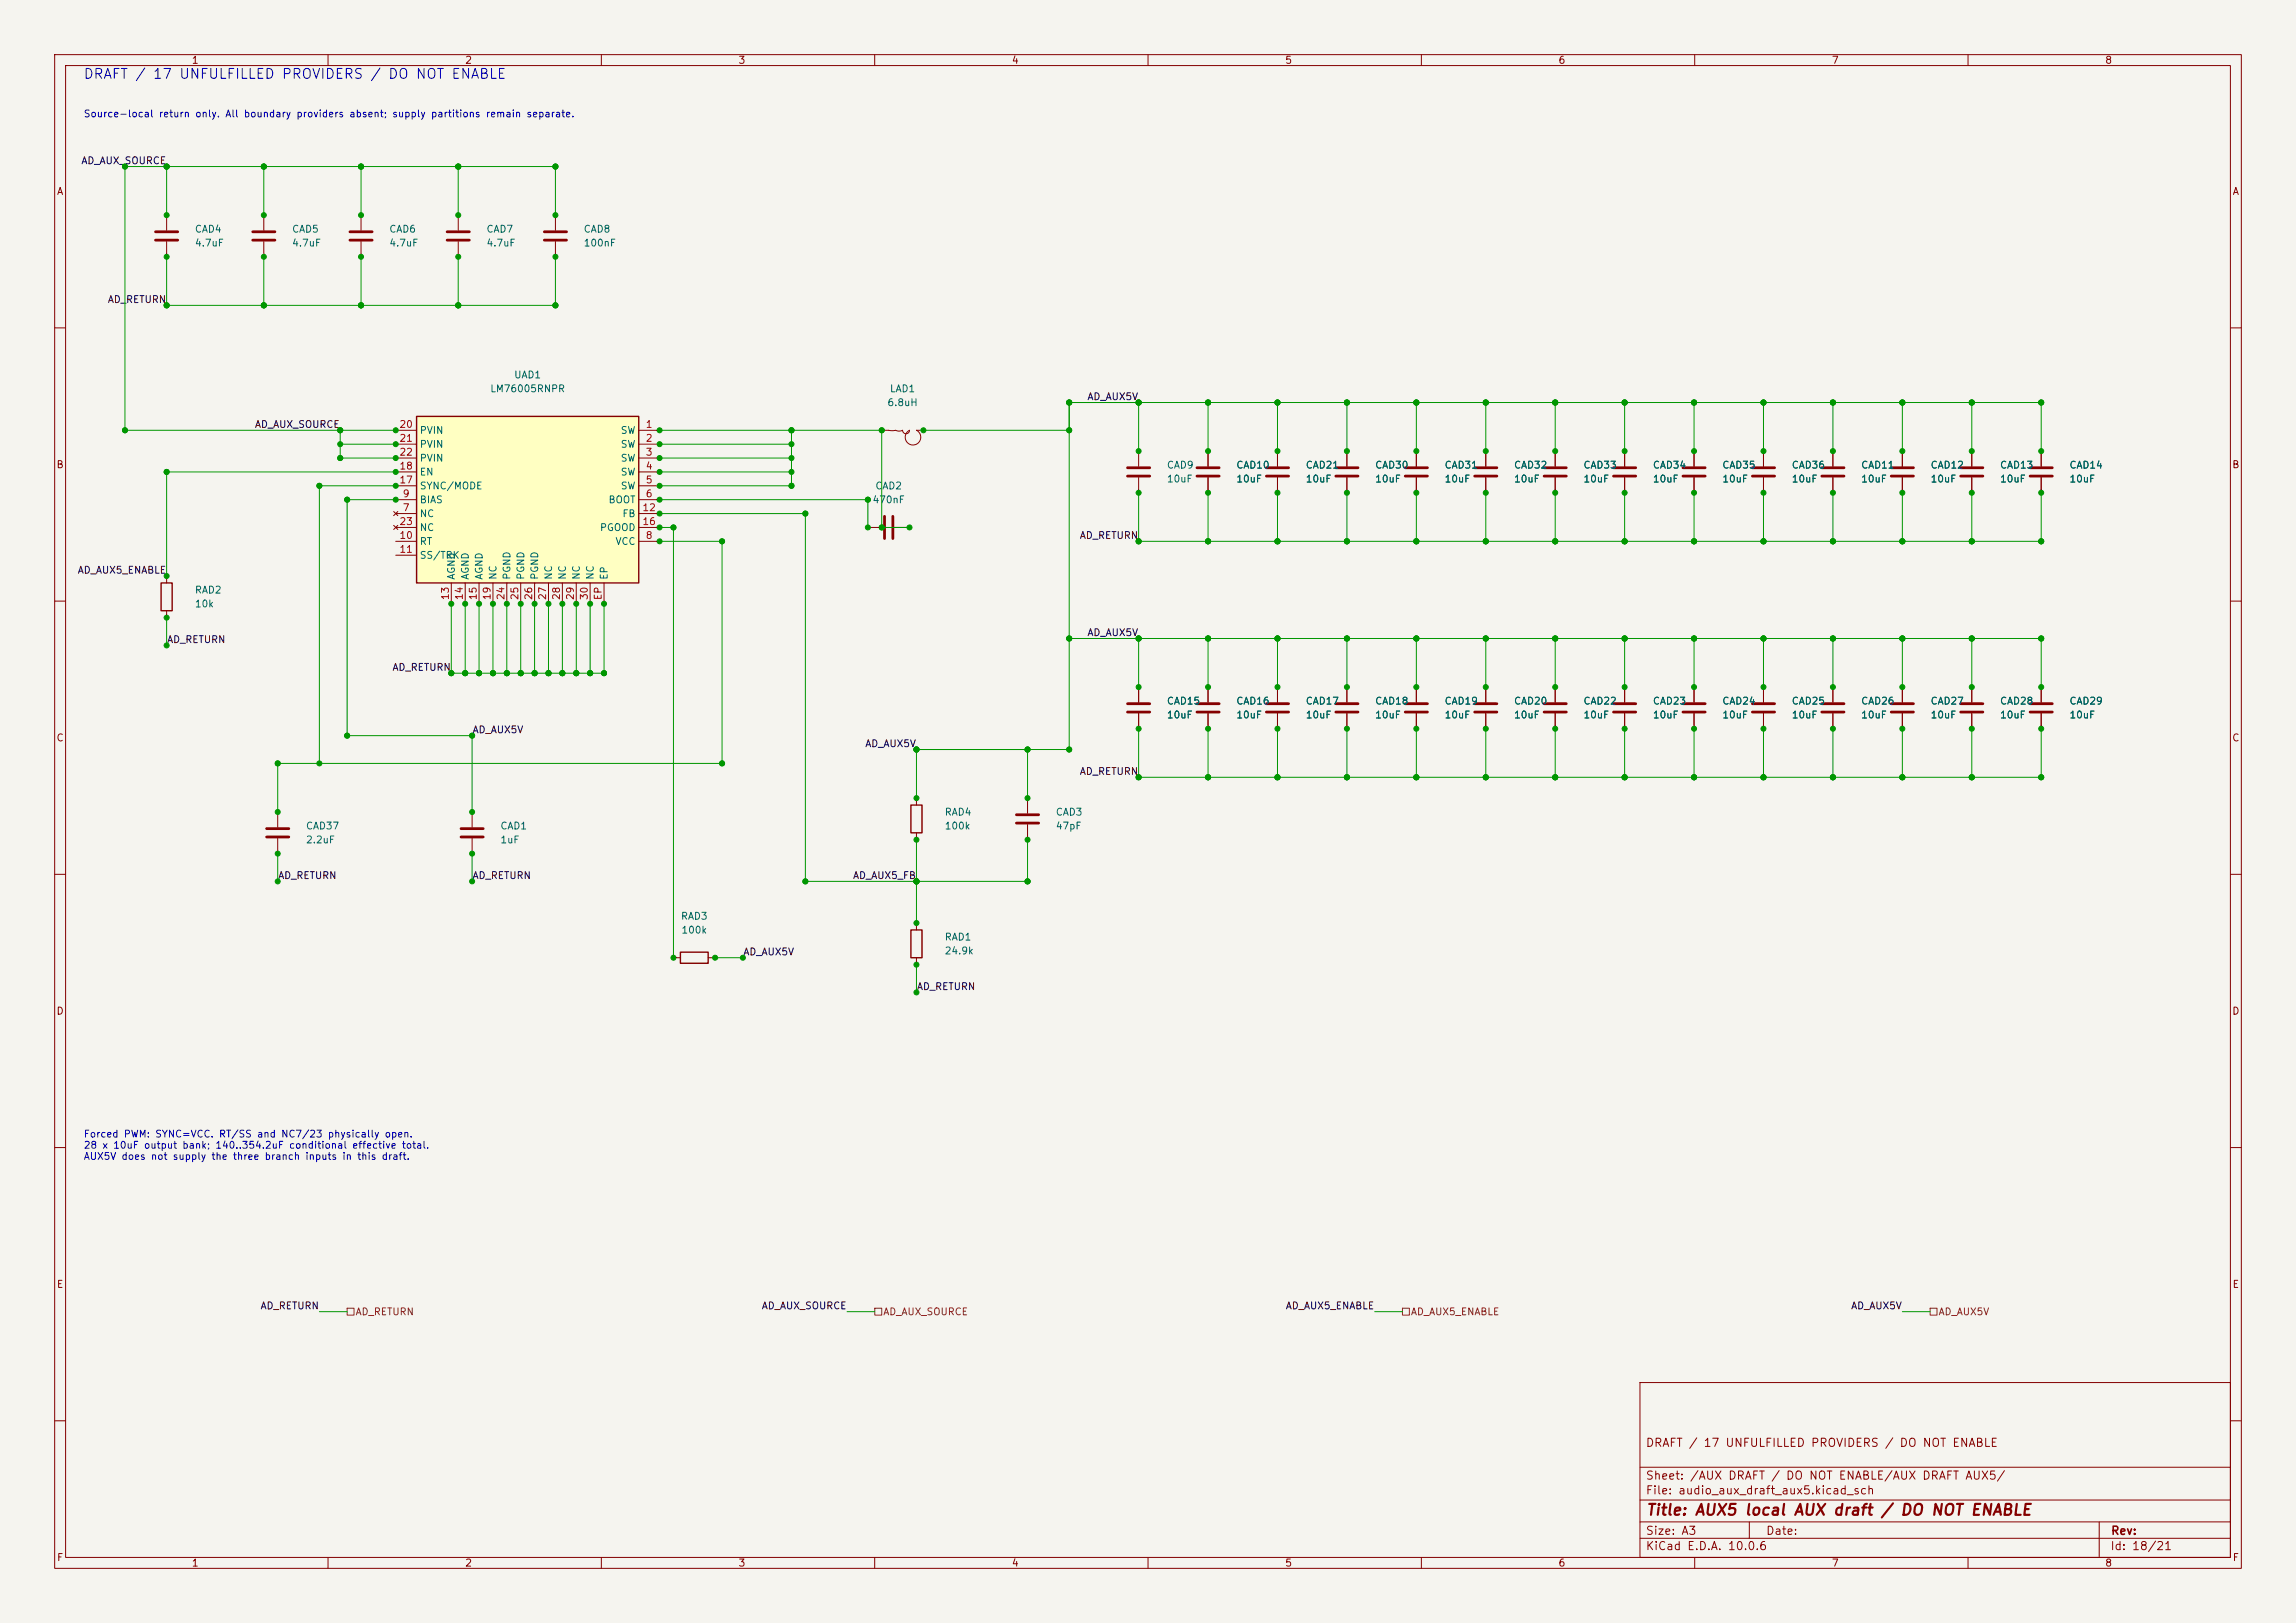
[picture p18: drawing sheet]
<svg xmlns="http://www.w3.org/2000/svg" width="420mm" height="297mm" viewBox="0 0 420 297" stroke-linecap="round" stroke-linejoin="round" font-family="sans-serif">
<defs><g id="words">
<text font-size="2" fill="#840000" x="301" y="277.8">Title: AUX5 local AUX draft / DO NOT ENABLE</text>
<text font-size="1.8" fill="#0000c2" x="15.2" y="14.9">DRAFT / 17 UNFULFILLED PROVIDERS / DO NOT ENABLE</text>
<g font-size="1.5" fill="#840000">
<text x="300.9" y="265.1">DRAFT / 17 UNFULFILLED PROVIDERS / DO NOT ENABLE</text>
<text x="300.9" y="273.8">File: audio_aux_draft_aux5.kicad_sch</text>
<text x="300.9" y="271.1">Sheet: /AUX DRAFT / DO NOT ENABLE/AUX DRAFT AUX5/</text>
<text x="300.9" y="281.2">Size: A3</text>
<text x="322.9" y="281.2">Date:</text>
<text x="386" y="281.2">Rev:</text>
<text x="300.9" y="284">KiCad E.D.A. 10.0.6</text>
<text x="385.9" y="284">Id: 18/21</text>
</g>
<g font-size="1.3" fill="#840000">
<text x="35" y="12">1</text>
<text x="85" y="12">2</text>
<text x="135" y="12">3</text>
<text x="185" y="12">4</text>
<text x="235" y="12">5</text>
<text x="285" y="12">6</text>
<text x="335" y="12">7</text>
<text x="385" y="12">8</text>
<text x="10.3" y="36">A</text>
<text x="408.3" y="36">A</text>
<text x="10.2" y="86">B</text>
<text x="408.2" y="86">B</text>
<text x="10.2" y="136">C</text>
<text x="408.2" y="136">C</text>
<text x="10.2" y="186">D</text>
<text x="408.2" y="186">D</text>
<text x="10.3" y="236">E</text>
<text x="408.3" y="236">E</text>
<text x="10.3" y="286">F</text>
<text x="35" y="287">1</text>
<text x="85" y="287">2</text>
<text x="135" y="287">3</text>
<text x="185" y="287">4</text>
<text x="235" y="287">5</text>
<text x="285" y="287">6</text>
<text x="335" y="287">7</text>
<text x="385" y="287">8</text>
<text x="408.3" y="286">F</text>
</g>
<g font-size="1.3" fill="#0000c2">
<text x="15.2" y="21.8">Source-local return only. All boundary providers absent; supply partitions remain separate.</text>
<text x="15.2" y="208.5">Forced PWM: SYNC=VCC. RT/SS and NC7/23 physically open.</text>
<text x="15.2" y="210.5">28 x 10uF output bank; 140..354.2uF conditional effective total.</text>
<text x="15.2" y="212.6">AUX5V does not supply the three branch inputs in this draft.</text>
</g>
<g font-size="1.3" fill="#0f0f0f">
<text x="14.8" y="30.4">AD_AUX_SOURCE</text>
<text x="19.6" y="55.8">AD_RETURN</text>
<text x="198.8" y="73.5">AD_AUX5V</text>
<text x="46.5" y="78.6">AD_AUX_SOURCE</text>
<text x="197.4" y="98.9">AD_RETURN</text>
<text x="14.1" y="105.3">AD_AUX5_ENABLE</text>
<text x="30.5" y="118">AD_RETURN</text>
<text x="198.8" y="116.7">AD_AUX5V</text>
<text x="71.7" y="123.1">AD_RETURN</text>
<text x="86.3" y="134.5">AD_AUX5V</text>
<text x="158.2" y="137">AD_AUX5V</text>
<text x="197.4" y="142.1">AD_RETURN</text>
<text x="50.8" y="161.2">AD_RETURN</text>
<text x="86.3" y="161.2">AD_RETURN</text>
<text x="155.9" y="161.2">AD_AUX5_FB</text>
<text x="135.9" y="175.1">AD_AUX5V</text>
<text x="167.6" y="181.5">AD_RETURN</text>
<text x="47.5" y="239.9">AD_RETURN</text>
<text x="139.2" y="239.9">AD_AUX_SOURCE</text>
<text x="235.1" y="239.9">AD_AUX5_ENABLE</text>
<text x="338.5" y="239.9">AD_AUX5V</text>
</g>
<g font-size="1.3" fill="#006464">
<text x="35.5" y="42.9">CAD4</text>
<text x="35.5" y="45.4">4.7uF</text>
<text x="53.3" y="42.9">CAD5</text>
<text x="53.3" y="45.4">4.7uF</text>
<text x="71.1" y="42.9">CAD6</text>
<text x="71.1" y="45.4">4.7uF</text>
<text x="88.9" y="42.9">CAD7</text>
<text x="88.9" y="45.4">4.7uF</text>
<text x="106.7" y="42.9">CAD8</text>
<text x="106.7" y="45.4">100nF</text>
<text x="93.9" y="69.5">UAD1</text>
<text x="89.6" y="72.1">LM76005RNPR</text>
<text x="162.2" y="74.6">6.8uH</text>
<text x="162.7" y="72.1">LAD1</text>
<text x="76.7" y="79.7">PVIN</text>
<text x="76.7" y="82.2">PVIN</text>
<text x="113.4" y="79.7">SW</text>
<text x="113.4" y="82.2">SW</text>
<text x="76.7" y="89.9">SYNC/MODE</text>
<text x="76.7" y="87.3">EN</text>
<text x="76.7" y="84.8">PVIN</text>
<text x="113.4" y="84.8">SW</text>
<text x="113.4" y="87.3">SW</text>
<text x="113.4" y="89.9">SW</text>
<text x="160" y="89.9">CAD2</text>
<text x="213.3" y="86.1">CAD9</text>
<text x="213.3" y="88.6">10uF</text>
<text x="226" y="86.1">CAD10</text>
<text x="226" y="88.6">10uF</text>
<text x="238.7" y="86.1">CAD21</text>
<text x="238.7" y="88.6">10uF</text>
<text x="251.4" y="86.1">CAD30</text>
<text x="251.4" y="88.6">10uF</text>
<text x="264.1" y="86.1">CAD31</text>
<text x="264.1" y="88.6">10uF</text>
<text x="276.8" y="86.1">CAD32</text>
<text x="276.8" y="88.6">10uF</text>
<text x="289.5" y="86.1">CAD33</text>
<text x="289.5" y="88.6">10uF</text>
<text x="302.2" y="86.1">CAD34</text>
<text x="302.2" y="88.6">10uF</text>
<text x="314.9" y="86.1">CAD35</text>
<text x="314.9" y="88.6">10uF</text>
<text x="327.6" y="86.1">CAD36</text>
<text x="327.6" y="88.6">10uF</text>
<text x="340.3" y="86.1">CAD11</text>
<text x="340.3" y="88.6">10uF</text>
<text x="353" y="86.1">CAD12</text>
<text x="353" y="88.6">10uF</text>
<text x="365.7" y="86.1">CAD13</text>
<text x="365.7" y="88.6">10uF</text>
<text x="378.4" y="86.1">CAD14</text>
<text x="378.4" y="88.6">10uF</text>
<text x="76.7" y="94.9">NC</text>
<text x="76.7" y="92.4">BIAS</text>
<text x="111.2" y="92.4">BOOT</text>
<text x="113.7" y="94.9">FB</text>
<text x="159.5" y="92.4">470nF</text>
<text x="76.7" y="100">RT</text>
<text x="76.7" y="97.5">NC</text>
<text x="109.6" y="97.5">PGOOD</text>
<text x="112.5" y="100">VCC</text>
<text x="76.7" y="102.6">SS/TRK</text>
<text x="83.5" y="106.2" transform="rotate(-90 83.5 106.2)">AGND</text>
<text x="86.1" y="106.2" transform="rotate(-90 86.1 106.2)">AGND</text>
<text x="88.6" y="106.2" transform="rotate(-90 88.6 106.2)">AGND</text>
<text x="91.1" y="106.2" transform="rotate(-90 91.1 106.2)">NC</text>
<text x="93.7" y="106.2" transform="rotate(-90 93.7 106.2)">PGND</text>
<text x="96.2" y="106.2" transform="rotate(-90 96.2 106.2)">PGND</text>
<text x="98.8" y="106.2" transform="rotate(-90 98.8 106.2)">PGND</text>
<text x="101.3" y="106.2" transform="rotate(-90 101.3 106.2)">NC</text>
<text x="103.8" y="106.2" transform="rotate(-90 103.8 106.2)">NC</text>
<text x="106.4" y="106.2" transform="rotate(-90 106.4 106.2)">NC</text>
<text x="108.9" y="106.2" transform="rotate(-90 108.9 106.2)">NC</text>
<text x="111.5" y="106.2" transform="rotate(-90 111.5 106.2)">EP</text>
<text x="35.5" y="108.9">RAD2</text>
<text x="35.5" y="111.5">10k</text>
<text x="213.3" y="129.2">CAD15</text>
<text x="213.3" y="131.8">10uF</text>
<text x="226" y="129.2">CAD16</text>
<text x="226" y="131.8">10uF</text>
<text x="238.7" y="129.2">CAD17</text>
<text x="238.7" y="131.8">10uF</text>
<text x="251.4" y="129.2">CAD18</text>
<text x="251.4" y="131.8">10uF</text>
<text x="264.1" y="129.2">CAD19</text>
<text x="264.1" y="131.8">10uF</text>
<text x="276.8" y="129.2">CAD20</text>
<text x="276.8" y="131.8">10uF</text>
<text x="289.5" y="129.2">CAD22</text>
<text x="289.5" y="131.8">10uF</text>
<text x="302.2" y="129.2">CAD23</text>
<text x="302.2" y="131.8">10uF</text>
<text x="314.9" y="129.2">CAD24</text>
<text x="314.9" y="131.8">10uF</text>
<text x="327.6" y="129.2">CAD25</text>
<text x="327.6" y="131.8">10uF</text>
<text x="340.3" y="129.2">CAD26</text>
<text x="340.3" y="131.8">10uF</text>
<text x="353" y="129.2">CAD27</text>
<text x="353" y="131.8">10uF</text>
<text x="365.7" y="129.2">CAD28</text>
<text x="365.7" y="131.8">10uF</text>
<text x="378.4" y="129.2">CAD29</text>
<text x="378.4" y="131.8">10uF</text>
<text x="172.7" y="149.6">RAD4</text>
<text x="193" y="149.6">CAD3</text>
<text x="55.9" y="152.1">CAD37</text>
<text x="55.9" y="154.6">2.2uF</text>
<text x="91.4" y="152.1">CAD1</text>
<text x="91.4" y="154.6">1uF</text>
<text x="172.7" y="152.1">100k</text>
<text x="193" y="152.1">47pF</text>
<text x="124.5" y="168.6">RAD3</text>
<text x="124.5" y="171.1">100k</text>
<text x="172.7" y="172.4">RAD1</text>
<text x="172.7" y="175">24.9k</text>
</g>
<g font-size="1.3" fill="#a90000">
<text x="73" y="78.6">20</text>
<text x="73" y="81.1">21</text>
<text x="73" y="83.7">22</text>
<text x="118" y="78.6">1</text>
<text x="118" y="81.1">2</text>
<text x="118" y="83.7">3</text>
<text x="73" y="88.8">17</text>
<text x="73" y="86.2">18</text>
<text x="118" y="86.2">4</text>
<text x="118" y="88.8">5</text>
<text x="73.6" y="93.8">7</text>
<text x="73.6" y="91.3">9</text>
<text x="117.4" y="93.8">12</text>
<text x="118" y="91.3">6</text>
<text x="73" y="98.9">10</text>
<text x="73" y="101.5">11</text>
<text x="73" y="96.4">23</text>
<text x="117.4" y="96.4">16</text>
<text x="118" y="98.9">8</text>
<text x="82.4" y="109.9" transform="rotate(-90 82.4 109.9)">13</text>
<text x="85" y="109.9" transform="rotate(-90 85 109.9)">14</text>
<text x="87.5" y="109.9" transform="rotate(-90 87.5 109.9)">15</text>
<text x="90" y="109.9" transform="rotate(-90 90 109.9)">19</text>
<text x="92.6" y="109.9" transform="rotate(-90 92.6 109.9)">24</text>
<text x="95.1" y="109.9" transform="rotate(-90 95.1 109.9)">25</text>
<text x="97.7" y="109.9" transform="rotate(-90 97.7 109.9)">26</text>
<text x="100.2" y="109.9" transform="rotate(-90 100.2 109.9)">27</text>
<text x="102.7" y="109.9" transform="rotate(-90 102.7 109.9)">28</text>
<text x="105.3" y="109.9" transform="rotate(-90 105.3 109.9)">29</text>
<text x="107.8" y="109.9" transform="rotate(-90 107.8 109.9)">30</text>
<text x="110.4" y="109.9" transform="rotate(-90 110.4 109.9)">EP</text>
</g>
<g font-size="1.3" fill="#725600">
<text x="64.9" y="241">AD_RETURN</text>
<text x="161.5" y="241">AD_AUX_SOURCE</text>
<text x="258" y="241">AD_AUX5_ENABLE</text>
<text x="354.5" y="241">AD_AUX5V</text>
</g>
</g></defs>
<path d="M0 0h420v297h-420z" fill="#f5f4ef" stroke="#f5f4ef" stroke-width=".18"/>
<g fill="none" stroke="#840000" stroke-width=".18">
<path d="M10 10h400v277h-400zM12 12h396v273h-396zM60 10v2M110 10v2M160 10v2M210 10v2M260 10v2M310 10v2M360 10v2M66 39.4v2.8M101.6 39.4v2.8M66 44.2v2.8"/>
<path d="M101.6 44.2v2.8M10 60h2M161.3 78.7h2.5l.6 .2 .7-.2a.63 .63 0 0 0 .6 .7 .63 .63 0 0 0 .7-.7 1.42 1.42 0 0 0-.5 2.2 1.42 1.42 0 0 0 2.2 0 1.42 1.42 0 0 0-.5-2.2h1.3M408 60h2M221 82.6v2.7M221 87.4v2.8M233.7 82.6v2.7M233.7 87.4v2.8M246.4 82.6v2.7M246.4 87.4v2.8M259.1 82.6v2.7M259.1 87.4v2.8"/>
<path d="M271.8 82.6v2.7M271.8 87.4v2.8M284.5 82.6v2.7M284.5 87.4v2.8M297.2 82.6v2.7M297.2 87.4v2.8M309.9 82.6v2.7M309.9 87.4v2.8M322.6 82.6v2.7M322.6 87.4v2.8M335.3 82.6v2.7M335.3 87.4v2.8"/>
<path d="M348 82.6v2.7M348 87.4v2.8M10 110h2M30.5 105.4v1.3M30.5 111.8v1.2M408 110h2M221 125.7v2.8M221 130.6v2.8M233.7 125.7v2.8M233.7 130.6v2.8M246.4 125.7v2.8M246.4 130.6v2.8"/>
<path d="M259.1 125.7v2.8M259.1 130.6v2.8M271.8 125.7v2.8M271.8 130.6v2.8M284.5 125.7v2.8M284.5 130.6v2.8M322.6 125.7v2.8M322.6 130.6v2.8M335.3 125.7v2.8M335.3 130.6v2.8M348 125.7v2.8M348 130.6v2.8"/>
<path d="M360.7 125.7v2.8M360.7 130.6v2.8M373.4 125.7v2.8M373.4 130.6v2.8M10 160h2M50.8 148.6v2.8M50.8 153.4v2.8M408 160h2M123.2 175.3h1.3M129.5 175.3h1.3M167.6 168.9v1.3M167.6 175.3v1.2"/>
<path d="M10 210h2M408 210h2M300 253h108v32h-108zM10 260h2M300 278.5h108M300 274.5h108M300 268.5h108M320 278.5v3M384 278.5v6.5M408 260h2M60 285v2M110 285v2"/>
<path d="M160 285v2M210 285v2M260 285v2M300 281.5h108M310 285v2M360 285v2"/>
</g>
<g fill="none" stroke="#840000" stroke-width=".51">
<path d="M64 42.4h4.1M64 43.9h4.1M99.6 42.4h4M99.6 43.9h4M218.9 85.6h4.1M218.9 87.1h4.1M231.6 85.6h4.1M231.6 87.1h4.1M244.3 85.6h4.1M244.3 87.1h4.1M257 85.6h4.1M257 87.1h4.1"/>
<path d="M269.7 85.6h4.1M269.7 87.1h4.1M282.4 85.6h4.1M282.4 87.1h4.1M295.1 85.6h4.1M295.1 87.1h4.1M307.8 85.6h4.1M307.8 87.1h4.1M320.5 85.6h4.1M320.5 87.1h4.1M333.2 85.6h4.1M333.2 87.1h4.1"/>
<path d="M345.9 85.6h4.1M345.9 87.1h4.1M218.9 128.8h4.1M218.9 130.3h4.1M231.6 128.8h4.1M231.6 130.3h4.1M244.3 128.8h4.1M244.3 130.3h4.1M257 128.8h4.1M257 130.3h4.1M269.7 128.8h4.1M269.7 130.3h4.1"/>
<path d="M282.4 128.8h4.1M282.4 130.3h4.1M320.5 128.8h4.1M320.5 130.3h4.1M333.2 128.8h4.1M333.2 130.3h4.1M345.9 128.8h4.1M345.9 130.3h4.1M358.6 128.8h4.1M358.6 130.3h4.1M371.3 128.8h4.1M371.3 130.3h4.1"/>
<path d="M48.8 151.6h4M48.8 153.2h4"/>
</g>
<path d="M29.5 106.7h2v5.1h-2zM124.5 174.2h5v2.1h-5zM166.6 170.2h2.1v5.1h-2.1z" fill="none" stroke="#840000" stroke-width=".25"/>
<path d="M76.2 76.2h40.6v30.5h-40.6z" fill="#ffffc2"/>
<path d="M76.2 76.2h40.6v30.5h-40.6zM166.6 147.3h2.1v5.1h-2.1z" fill="none" stroke="#840000" stroke-width=".25"/>
<g fill="none" stroke="#840000" stroke-width=".18">
<path d="M30.5 39.4v2.8M48.3 39.4v2.8M83.8 39.4v2.8M30.5 44.2v2.8M48.3 44.2v2.8M83.8 44.2v2.8M72.4 78.7h3.8M116.8 78.7h3.8M72 93.6l.8 .8M72 96.1l.8 .8M72.4 81.3h3.8M72.4 83.8h3.8"/>
<path d="M72.4 86.4h3.8M72.4 88.9h3.8M72.4 91.4h3.8M72.4 94h3.8M72.4 99.1h3.8M72.4 96.5h3.8M72.8 93.6l-.8 .8M72.8 96.1l-.8 .8M116.8 81.3h3.8M116.8 83.8h3.8M116.8 86.4h3.8M116.8 88.9h3.8"/>
<path d="M116.8 91.4h3.8M116.8 94h3.8M116.8 99.1h3.8M116.8 96.5h3.8M158.7 96.5h2.8M163.6 96.5h2.8M208.3 82.6v2.7M208.3 87.4v2.8M221 82.6v2.7M221 87.4v2.8M233.7 82.6v2.7M233.7 87.4v2.8"/>
<path d="M246.4 82.6v2.7M246.4 87.4v2.8M259.1 82.6v2.7M259.1 87.4v2.8M271.8 82.6v2.7M271.8 87.4v2.8M284.5 82.6v2.7M284.5 87.4v2.8M297.2 82.6v2.7M297.2 87.4v2.8M309.9 82.6v2.7M309.9 87.4v2.8"/>
<path d="M322.6 82.6v2.7M322.6 87.4v2.8M335.3 82.6v2.7M335.3 87.4v2.8M348 82.6v2.7M348 87.4v2.8M360.7 82.6v2.7M360.7 87.4v2.8M373.4 82.6v2.7M373.4 87.4v2.8M72.4 101.6h3.8M82.5 106.7v3.8"/>
<path d="M85.1 106.7v3.8M87.6 106.7v3.8M90.2 106.7v3.8M92.7 106.7v3.8M95.2 106.7v3.8M97.8 106.7v3.8M100.3 106.7v3.8M102.9 106.7v3.8M105.4 106.7v3.8M107.9 106.7v3.8M110.5 106.7v3.8M208.3 125.7v2.8"/>
<path d="M208.3 130.6v2.8M221 125.7v2.8M221 130.6v2.8M233.7 125.7v2.8M233.7 130.6v2.8M246.4 125.7v2.8M246.4 130.6v2.8M259.1 125.7v2.8M259.1 130.6v2.8M271.8 125.7v2.8M271.8 130.6v2.8M284.5 125.7v2.8"/>
<path d="M284.5 130.6v2.8M297.2 125.7v2.8M297.2 130.6v2.8M309.9 125.7v2.8M309.9 130.6v2.8M322.6 125.7v2.8M322.6 130.6v2.8M335.3 125.7v2.8M335.3 130.6v2.8M348 125.7v2.8M348 130.6v2.8M360.7 125.7v2.8"/>
<path d="M360.7 130.6v2.8M373.4 125.7v2.8M373.4 130.6v2.8M86.4 148.6v2.8M86.4 153.4v2.8M167.6 146.1v1.2M167.6 152.4v1.3M188 146.1v2.7M188 150.9v2.8"/>
</g>
<g fill="none" stroke="#840000" stroke-width=".51">
<path d="M28.4 42.4h4.1M28.4 43.9h4.1M46.2 42.4h4.1M46.2 43.9h4.1M81.8 42.4h4.1M81.8 43.9h4.1M161.8 94.5v4.1M163.3 94.5v4.1M206.2 85.6h4.1M206.2 87.1h4.1M358.6 85.6h4.1M358.6 87.1h4.1"/>
<path d="M371.3 85.6h4.1M371.3 87.1h4.1M206.2 128.8h4.1M206.2 130.3h4.1M295.1 128.8h4.1M295.1 130.3h4.1M307.8 128.8h4.1M307.8 130.3h4.1M84.3 151.6h4.1M84.3 153.2h4.1M185.9 149.1h4.1M185.9 150.6h4.1"/>
</g>
<path d="M63.5 239.4h1.3v1.3h-1.3zM160 239.4h1.3v1.3h-1.3zM256.5 239.4h1.3v1.3h-1.3zM353.1 239.4h1.2v1.3h-1.2z" fill="none" stroke="#725600" stroke-width=".18"/>
<g fill="none" stroke="#009600" stroke-width=".18">
<path d="M30.5 30.5v8.9M48.3 30.5v8.9M66 30.5v8.9M83.8 30.5v8.9M101.6 39.4v-8.9h-78.7v48.2h49.5M30.5 47v8.9h71.1v-8.9M48.3 47v8.9M66 47v8.9M83.8 47v8.9M62.2 78.7v5.1h10.2M120.6 78.7h40.7v17.8h5.1M144.8 78.7v10.2h-24.2"/>
<path d="M168.9 78.7h26.7M208.3 73.7v8.9M221 73.7v8.9M233.7 73.7v8.9M246.4 73.7v8.9M259.1 73.7v8.9M271.8 73.7v8.9M284.5 73.7v8.9M297.2 73.7v8.9M309.9 73.7v8.9M322.6 73.7v8.9M335.3 73.7v8.9"/>
<path d="M348 73.7v8.9M360.7 73.7v8.9M62.2 81.3h10.2M72.4 86.4h-41.9v19M72.4 88.9h-14v50.8M72.4 91.4h-8.9v43.2h22.9v14M120.6 86.4h24.2M120.6 81.3h24.2M120.6 83.8h24.2M120.6 91.4h38.1v5.1M120.6 99.1h11.5v40.6h-81.3v8.9M120.6 94h26.7v67.3h40.7v-7.6"/>
<path d="M120.6 96.5h2.6v78.8M208.3 90.2v8.9h165.1v-8.9M221 90.2v8.9M233.7 90.2v8.9M246.4 90.2v8.9M259.1 90.2v8.9M271.8 90.2v8.9M284.5 90.2v8.9M297.2 90.2v8.9M309.9 90.2v8.9M322.6 90.2v8.9M335.3 90.2v8.9"/>
<path d="M348 90.2v8.9M360.7 90.2v8.9M373.4 82.6v-8.9h-177.8v63.5h-28v8.9M30.5 113v5.1M82.5 110.5v12.7h28v-12.7M85.1 110.5v12.7M87.6 110.5v12.7M90.2 110.5v12.7M92.7 110.5v12.7M95.2 110.5v12.7M97.8 110.5v12.7M100.3 110.5v12.7"/>
<path d="M102.9 110.5v12.7M105.4 110.5v12.7M107.9 110.5v12.7M195.6 116.8h177.8v8.9M208.3 116.8v8.9M221 116.8v8.9M233.7 116.8v8.9M246.4 116.8v8.9M259.1 116.8v8.9M271.8 116.8v8.9M284.5 116.8v8.9M297.2 116.8v8.9"/>
<path d="M309.9 116.8v8.9M322.6 116.8v8.9M335.3 116.8v8.9M348 116.8v8.9M360.7 116.8v8.9M188 137.2v8.9M208.3 133.4v8.8h165.1v-8.8M221 133.4v8.8M233.7 133.4v8.8M246.4 133.4v8.8M259.1 133.4v8.8M271.8 133.4v8.8"/>
<path d="M284.5 133.4v8.8M297.2 133.4v8.8M309.9 133.4v8.8M322.6 133.4v8.8M335.3 133.4v8.8M348 133.4v8.8M360.7 133.4v8.8M50.8 156.2v5.1M86.4 156.2v5.1M167.6 153.7v15.2M130.8 175.3h5.1M167.6 176.5v5.1"/>
<path d="M58.4 240h5.1M154.9 240h5.1M251.5 240h5M348 240h5.1"/>
</g>
<g fill="#009600" stroke="#009600" stroke-width=".18">
<circle cx="48.3" cy="30.5" r=".46"/>
<circle cx="83.8" cy="30.5" r=".46"/>
<circle cx="30.5" cy="30.5" r=".46"/>
<circle cx="22.9" cy="30.5" r=".46"/>
<circle cx="72.4" cy="78.7" r=".46"/>
<circle cx="72.4" cy="81.3" r=".46"/>
<circle cx="72.4" cy="83.8" r=".46"/>
<circle cx="72.4" cy="88.9" r=".46"/>
<circle cx="72.4" cy="86.4" r=".46"/>
<circle cx="66" cy="55.9" r=".46"/>
<circle cx="62.2" cy="78.7" r=".46"/>
<circle cx="62.2" cy="81.3" r=".46"/>
<circle cx="62.2" cy="83.8" r=".46"/>
<circle cx="63.5" cy="91.4" r=".46"/>
<circle cx="58.4" cy="88.9" r=".46"/>
<circle cx="30.5" cy="86.4" r=".46"/>
<circle cx="102.9" cy="110.5" r=".46"/>
<circle cx="72.4" cy="91.4" r=".46"/>
<circle cx="95.2" cy="110.5" r=".46"/>
<circle cx="97.8" cy="110.5" r=".46"/>
<circle cx="100.3" cy="110.5" r=".46"/>
<circle cx="30.5" cy="105.4" r=".46"/>
<circle cx="30.5" cy="113" r=".46"/>
<circle cx="30.5" cy="118.1" r=".46"/>
<circle cx="66" cy="30.5" r=".46"/>
<circle cx="101.6" cy="30.5" r=".46"/>
<circle cx="66" cy="47" r=".46"/>
<circle cx="66" cy="39.4" r=".46"/>
<circle cx="83.8" cy="39.4" r=".46"/>
<circle cx="101.6" cy="39.4" r=".46"/>
<circle cx="101.6" cy="55.9" r=".46"/>
<circle cx="83.8" cy="47" r=".46"/>
<circle cx="101.6" cy="47" r=".46"/>
<circle cx="83.8" cy="55.9" r=".46"/>
<circle cx="30.5" cy="39.4" r=".46"/>
<circle cx="48.3" cy="39.4" r=".46"/>
<circle cx="48.3" cy="47" r=".46"/>
<circle cx="48.3" cy="55.9" r=".46"/>
<circle cx="30.5" cy="55.9" r=".46"/>
<circle cx="30.5" cy="47" r=".46"/>
<circle cx="22.9" cy="78.7" r=".46"/>
<circle cx="63.5" cy="134.6" r=".46"/>
<circle cx="82.5" cy="123.2" r=".46"/>
<circle cx="102.9" cy="123.2" r=".46"/>
<circle cx="105.4" cy="123.2" r=".46"/>
<circle cx="105.4" cy="110.5" r=".46"/>
<circle cx="107.9" cy="110.5" r=".46"/>
<circle cx="107.9" cy="123.2" r=".46"/>
<circle cx="110.5" cy="110.5" r=".46"/>
<circle cx="110.5" cy="123.2" r=".46"/>
<circle cx="86.4" cy="134.6" r=".46"/>
<circle cx="95.2" cy="123.2" r=".46"/>
<circle cx="85.1" cy="123.2" r=".46"/>
<circle cx="97.8" cy="123.2" r=".46"/>
<circle cx="100.3" cy="123.2" r=".46"/>
<circle cx="86.4" cy="161.3" r=".46"/>
<circle cx="50.8" cy="161.3" r=".46"/>
<circle cx="309.9" cy="73.7" r=".46"/>
<circle cx="322.6" cy="99.1" r=".46"/>
<circle cx="335.3" cy="73.7" r=".46"/>
<circle cx="322.6" cy="82.6" r=".46"/>
<circle cx="309.9" cy="82.6" r=".46"/>
<circle cx="322.6" cy="90.2" r=".46"/>
<circle cx="322.6" cy="73.7" r=".46"/>
<circle cx="348" cy="73.7" r=".46"/>
<circle cx="348" cy="82.6" r=".46"/>
<circle cx="373.4" cy="73.7" r=".46"/>
<circle cx="360.7" cy="73.7" r=".46"/>
<circle cx="360.7" cy="82.6" r=".46"/>
<circle cx="373.4" cy="99.1" r=".46"/>
<circle cx="373.4" cy="82.6" r=".46"/>
<circle cx="373.4" cy="90.2" r=".46"/>
<circle cx="360.7" cy="90.2" r=".46"/>
<circle cx="360.7" cy="99.1" r=".46"/>
<circle cx="348" cy="99.1" r=".46"/>
<circle cx="348" cy="90.2" r=".46"/>
<circle cx="284.5" cy="73.7" r=".46"/>
<circle cx="284.5" cy="82.6" r=".46"/>
<circle cx="297.2" cy="82.6" r=".46"/>
<circle cx="297.2" cy="73.7" r=".46"/>
<circle cx="309.9" cy="99.1" r=".46"/>
<circle cx="297.2" cy="90.2" r=".46"/>
<circle cx="309.9" cy="90.2" r=".46"/>
<circle cx="297.2" cy="99.1" r=".46"/>
<circle cx="284.5" cy="99.1" r=".46"/>
<circle cx="284.5" cy="90.2" r=".46"/>
<circle cx="335.3" cy="90.2" r=".46"/>
<circle cx="335.3" cy="82.6" r=".46"/>
<circle cx="335.3" cy="99.1" r=".46"/>
<circle cx="335.3" cy="116.8" r=".46"/>
<circle cx="335.3" cy="142.2" r=".46"/>
<circle cx="335.3" cy="133.4" r=".46"/>
<circle cx="322.6" cy="116.8" r=".46"/>
<circle cx="322.6" cy="125.7" r=".46"/>
<circle cx="309.9" cy="116.8" r=".46"/>
<circle cx="309.9" cy="125.7" r=".46"/>
<circle cx="322.6" cy="133.4" r=".46"/>
<circle cx="309.9" cy="142.2" r=".46"/>
<circle cx="309.9" cy="133.4" r=".46"/>
<circle cx="322.6" cy="142.2" r=".46"/>
<circle cx="348" cy="116.8" r=".46"/>
<circle cx="348" cy="125.7" r=".46"/>
<circle cx="373.4" cy="116.8" r=".46"/>
<circle cx="335.3" cy="125.7" r=".46"/>
<circle cx="348" cy="133.4" r=".46"/>
<circle cx="360.7" cy="116.8" r=".46"/>
<circle cx="360.7" cy="125.7" r=".46"/>
<circle cx="373.4" cy="142.2" r=".46"/>
<circle cx="373.4" cy="125.7" r=".46"/>
<circle cx="373.4" cy="133.4" r=".46"/>
<circle cx="297.2" cy="116.8" r=".46"/>
<circle cx="284.5" cy="116.8" r=".46"/>
<circle cx="284.5" cy="125.7" r=".46"/>
<circle cx="297.2" cy="142.2" r=".46"/>
<circle cx="297.2" cy="125.7" r=".46"/>
<circle cx="297.2" cy="133.4" r=".46"/>
<circle cx="348" cy="142.2" r=".46"/>
<circle cx="360.7" cy="142.2" r=".46"/>
<circle cx="360.7" cy="133.4" r=".46"/>
<circle cx="271.8" cy="99.1" r=".46"/>
<circle cx="271.8" cy="116.8" r=".46"/>
<circle cx="259.1" cy="73.7" r=".46"/>
<circle cx="271.8" cy="73.7" r=".46"/>
<circle cx="271.8" cy="82.6" r=".46"/>
<circle cx="271.8" cy="90.2" r=".46"/>
<circle cx="246.4" cy="73.7" r=".46"/>
<circle cx="233.7" cy="82.6" r=".46"/>
<circle cx="259.1" cy="82.6" r=".46"/>
<circle cx="246.4" cy="82.6" r=".46"/>
<circle cx="259.1" cy="90.2" r=".46"/>
<circle cx="246.4" cy="99.1" r=".46"/>
<circle cx="233.7" cy="90.2" r=".46"/>
<circle cx="246.4" cy="90.2" r=".46"/>
<circle cx="259.1" cy="99.1" r=".46"/>
<circle cx="221" cy="73.7" r=".46"/>
<circle cx="208.3" cy="73.7" r=".46"/>
<circle cx="233.7" cy="73.7" r=".46"/>
<circle cx="195.6" cy="116.8" r=".46"/>
<circle cx="233.7" cy="99.1" r=".46"/>
<circle cx="221" cy="99.1" r=".46"/>
<circle cx="221" cy="116.8" r=".46"/>
<circle cx="233.7" cy="116.8" r=".46"/>
<circle cx="195.6" cy="73.7" r=".46"/>
<circle cx="246.4" cy="133.4" r=".46"/>
<circle cx="246.4" cy="116.8" r=".46"/>
<circle cx="233.7" cy="125.7" r=".46"/>
<circle cx="233.7" cy="133.4" r=".46"/>
<circle cx="208.3" cy="116.8" r=".46"/>
<circle cx="246.4" cy="142.2" r=".46"/>
<circle cx="233.7" cy="142.2" r=".46"/>
<circle cx="271.8" cy="125.7" r=".46"/>
<circle cx="259.1" cy="116.8" r=".46"/>
<circle cx="259.1" cy="133.4" r=".46"/>
<circle cx="246.4" cy="125.7" r=".46"/>
<circle cx="259.1" cy="142.2" r=".46"/>
<circle cx="259.1" cy="125.7" r=".46"/>
<circle cx="271.8" cy="142.2" r=".46"/>
<circle cx="271.8" cy="133.4" r=".46"/>
<circle cx="284.5" cy="142.2" r=".46"/>
<circle cx="284.5" cy="133.4" r=".46"/>
<circle cx="195.6" cy="137.2" r=".46"/>
<circle cx="208.3" cy="125.7" r=".46"/>
<circle cx="208.3" cy="133.4" r=".46"/>
<circle cx="208.3" cy="142.2" r=".46"/>
<circle cx="221" cy="142.2" r=".46"/>
<circle cx="188" cy="161.3" r=".46"/>
<circle cx="167.6" cy="181.6" r=".46"/>
<circle cx="167.6" cy="161.3" r=".46"/>
<circle cx="167.6" cy="137.2" r=".46"/>
<circle cx="188" cy="137.2" r=".46"/>
<circle cx="167.6" cy="146.1" r=".46"/>
<circle cx="167.6" cy="153.7" r=".46"/>
<circle cx="147.3" cy="161.3" r=".46"/>
<circle cx="132.1" cy="139.7" r=".46"/>
<circle cx="132.1" cy="99.1" r=".46"/>
<circle cx="123.2" cy="96.5" r=".46"/>
<circle cx="167.6" cy="168.9" r=".46"/>
<circle cx="123.2" cy="175.3" r=".46"/>
<circle cx="167.6" cy="176.5" r=".46"/>
<circle cx="130.8" cy="175.3" r=".46"/>
<circle cx="135.9" cy="175.3" r=".46"/>
<circle cx="144.8" cy="78.7" r=".46"/>
<circle cx="144.8" cy="81.3" r=".46"/>
<circle cx="144.8" cy="83.8" r=".46"/>
<circle cx="144.8" cy="86.4" r=".46"/>
<circle cx="120.6" cy="78.7" r=".46"/>
<circle cx="120.6" cy="81.3" r=".46"/>
<circle cx="120.6" cy="83.8" r=".46"/>
<circle cx="147.3" cy="94" r=".46"/>
<circle cx="144.8" cy="88.9" r=".46"/>
<circle cx="168.9" cy="78.7" r=".46"/>
<circle cx="161.3" cy="78.7" r=".46"/>
<circle cx="120.6" cy="86.4" r=".46"/>
<circle cx="120.6" cy="88.9" r=".46"/>
<circle cx="120.6" cy="91.4" r=".46"/>
<circle cx="120.6" cy="94" r=".46"/>
<circle cx="120.6" cy="99.1" r=".46"/>
<circle cx="120.6" cy="96.5" r=".46"/>
<circle cx="161.3" cy="96.5" r=".46"/>
<circle cx="158.7" cy="91.4" r=".46"/>
<circle cx="158.7" cy="96.5" r=".46"/>
<circle cx="166.4" cy="96.5" r=".46"/>
<circle cx="195.6" cy="78.7" r=".46"/>
<circle cx="208.3" cy="82.6" r=".46"/>
<circle cx="221" cy="90.2" r=".46"/>
<circle cx="221" cy="82.6" r=".46"/>
<circle cx="208.3" cy="90.2" r=".46"/>
<circle cx="208.3" cy="99.1" r=".46"/>
<circle cx="221" cy="125.7" r=".46"/>
<circle cx="221" cy="133.4" r=".46"/>
<circle cx="188" cy="146.1" r=".46"/>
<circle cx="188" cy="153.7" r=".46"/>
<circle cx="50.8" cy="156.2" r=".46"/>
<circle cx="50.8" cy="139.7" r=".46"/>
<circle cx="50.8" cy="148.6" r=".46"/>
<circle cx="86.4" cy="156.2" r=".46"/>
<circle cx="86.4" cy="148.6" r=".46"/>
<circle cx="58.4" cy="139.7" r=".46"/>
<circle cx="90.2" cy="123.2" r=".46"/>
<circle cx="82.5" cy="110.5" r=".46"/>
<circle cx="85.1" cy="110.5" r=".46"/>
<circle cx="87.6" cy="110.5" r=".46"/>
<circle cx="90.2" cy="110.5" r=".46"/>
<circle cx="87.6" cy="123.2" r=".46"/>
<circle cx="92.7" cy="123.2" r=".46"/>
<circle cx="92.7" cy="110.5" r=".46"/>
</g>
<use href="#words"/>
</svg>
